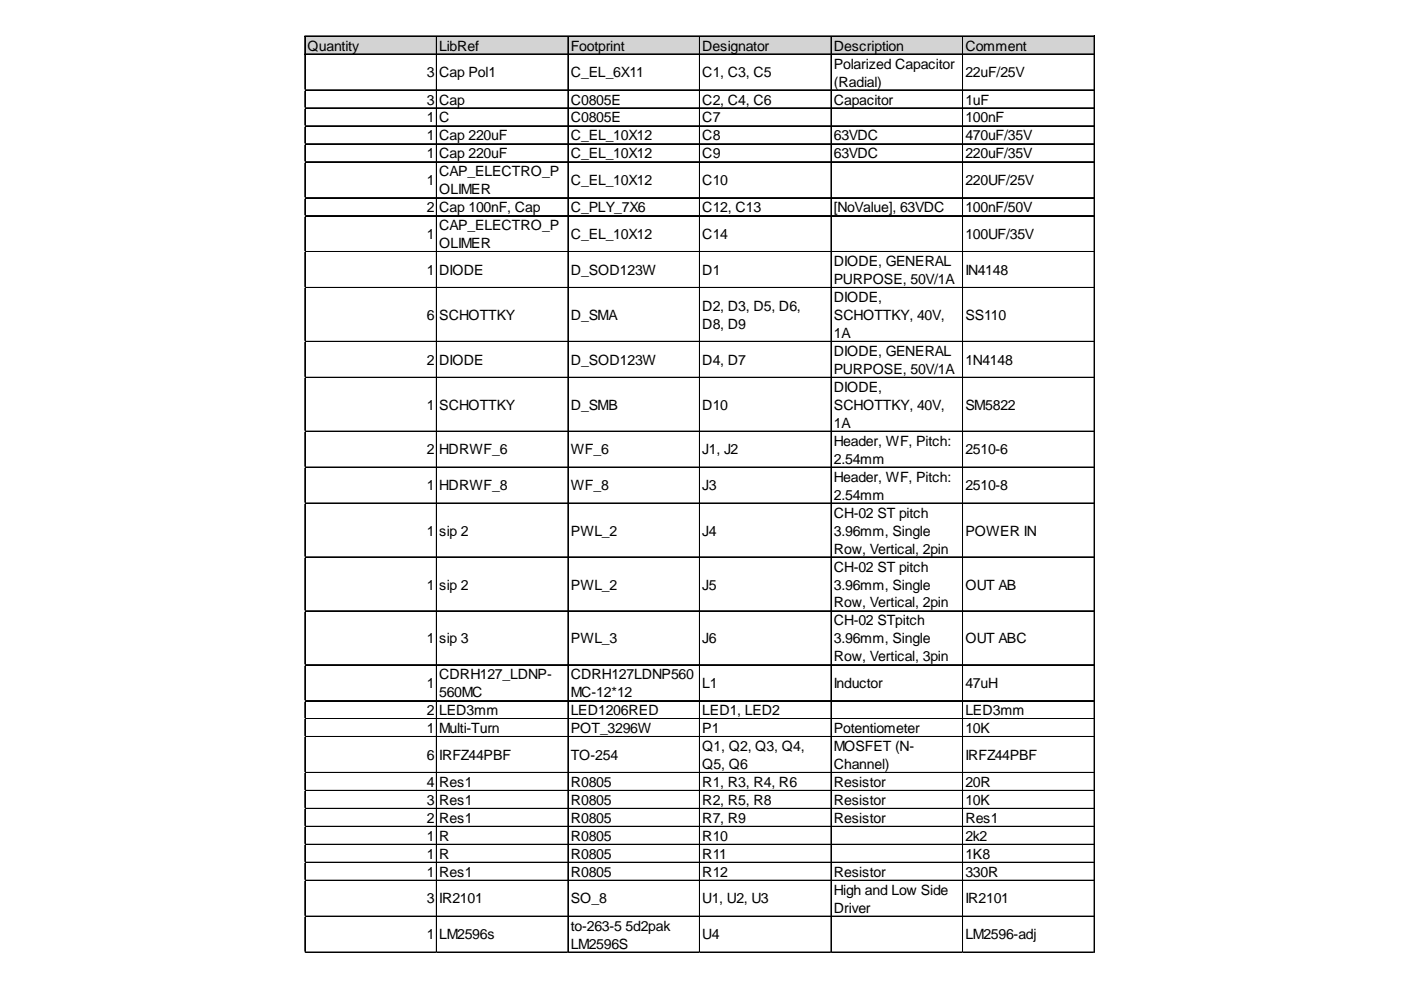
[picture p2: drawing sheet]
<svg xmlns="http://www.w3.org/2000/svg" width="297mm" height="210mm" viewBox="0 0 297 210" stroke-linecap="round" stroke-linejoin="round" font-family="sans-serif">
<defs><g id="words">
<g font-size="3">
<text x="65.2" y="10.7">Quantity</text>
<text x="93.1" y="10.7">LibRef</text>
<text x="121" y="10.7">Footprint</text>
<text x="148.9" y="10.7">Designator</text>
<text x="176.8" y="10.7">Description</text>
<text x="204.7" y="10.7">Comment</text>
<text x="90.5" y="16.4">3</text>
<text x="93.1" y="16.4">Cap Pol1</text>
<text x="121" y="16.4">C_EL_6X11</text>
<text x="148.9" y="16.4">C1, C3, C5</text>
<text x="176.8" y="14.5">Polarized Capacitor</text>
<text x="204.7" y="16.4">22uF/25V</text>
<text x="90.5" y="22.2">3</text>
<text x="93.1" y="22.2">Cap</text>
<text x="121" y="22.2">C0805E</text>
<text x="148.9" y="22.2">C2, C4, C6</text>
<text x="176.8" y="18.4">(Radial)</text>
<text x="176.8" y="22.2">Capacitor</text>
<text x="204.7" y="22.2">1uF</text>
<text x="90.5" y="26">1</text>
<text x="90.5" y="29.8">1</text>
<text x="93.1" y="26">C</text>
<text x="93.1" y="29.8">Cap 220uF</text>
<text x="121" y="26">C0805E</text>
<text x="121" y="29.8">C_EL_10X12</text>
<text x="148.9" y="26">C7</text>
<text x="148.9" y="29.8">C8</text>
<text x="176.8" y="29.8">63VDC</text>
<text x="204.7" y="26">100nF</text>
<text x="204.7" y="29.8">470uF/35V</text>
<text x="90.5" y="33.6">1</text>
<text x="93.1" y="33.6">Cap 220uF</text>
<text x="121" y="33.6">C_EL_10X12</text>
<text x="148.9" y="33.6">C9</text>
<text x="176.8" y="33.6">63VDC</text>
<text x="204.7" y="33.6">220uF/35V</text>
<text x="90.5" y="39.2">1</text>
<text x="93.1" y="37.4">CAP_ELECTRO_P</text>
<text x="93.1" y="41.2">OLIMER</text>
<text x="121" y="39.2">C_EL_10X12</text>
<text x="148.9" y="39.2">C10</text>
<text x="204.7" y="39.2">220UF/25V</text>
<text x="90.5" y="45">2</text>
<text x="93.1" y="45">Cap 100nF, Cap</text>
<text x="121" y="45">C_PLY_7X6</text>
<text x="148.9" y="45">C12, C13</text>
<text x="176.8" y="45">[NoValue], 63VDC</text>
<text x="204.7" y="45">100nF/50V</text>
<text x="90.5" y="50.6">1</text>
<text x="93.1" y="48.8">CAP_ELECTRO_P</text>
<text x="93.1" y="52.6">OLIMER</text>
<text x="121" y="50.6">C_EL_10X12</text>
<text x="148.9" y="50.6">C14</text>
<text x="204.7" y="50.6">100UF/35V</text>
<text x="90.5" y="58.2">1</text>
<text x="93.1" y="58.2">DIODE</text>
<text x="121" y="58.2">D_SOD123W</text>
<text x="148.9" y="58.2">D1</text>
<text x="176.8" y="56.4">DIODE, GENERAL</text>
<text x="204.7" y="58.2">IN4148</text>
<text x="148.9" y="65.9">D2, D3, D5, D6,</text>
<text x="176.8" y="60.2">PURPOSE, 50V/1A</text>
<text x="176.8" y="64.1">DIODE,</text>
<text x="90.5" y="67.9">6</text>
<text x="93.1" y="67.9">SCHOTTKY</text>
<text x="121" y="67.9">D_SMA</text>
<text x="148.9" y="69.7">D8, D9</text>
<text x="176.8" y="67.9">SCHOTTKY, 40V,</text>
<text x="176.8" y="71.7">1A</text>
<text x="204.7" y="67.9">SS110</text>
<text x="90.5" y="77.3">2</text>
<text x="93.1" y="77.3">DIODE</text>
<text x="121" y="77.3">D_SOD123W</text>
<text x="148.9" y="77.3">D4, D7</text>
<text x="176.8" y="75.5">DIODE, GENERAL</text>
<text x="204.7" y="77.3">1N4148</text>
<text x="176.8" y="79.3">PURPOSE, 50V/1A</text>
<text x="176.8" y="83.1">DIODE,</text>
<text x="90.5" y="86.9">1</text>
<text x="93.1" y="86.9">SCHOTTKY</text>
<text x="121" y="86.9">D_SMB</text>
<text x="148.9" y="86.9">D10</text>
<text x="176.8" y="86.9">SCHOTTKY, 40V,</text>
<text x="204.7" y="86.9">SM5822</text>
<text x="176.8" y="90.7">1A</text>
<text x="176.8" y="94.5">Header, WF, Pitch:</text>
<text x="90.5" y="96.3">2</text>
<text x="93.1" y="96.3">HDRWF_6</text>
<text x="121" y="96.3">WF_6</text>
<text x="148.9" y="96.3">J1, J2</text>
<text x="176.8" y="98.3">2.54mm</text>
<text x="204.7" y="96.3">2510-6</text>
<text x="90.5" y="103.9">1</text>
<text x="93.1" y="103.9">HDRWF_8</text>
<text x="121" y="103.9">WF_8</text>
<text x="148.9" y="103.9">J3</text>
<text x="176.8" y="102.1">Header, WF, Pitch:</text>
<text x="176.8" y="106">2.54mm</text>
<text x="204.7" y="103.9">2510-8</text>
<text x="90.5" y="113.6">1</text>
<text x="93.1" y="113.6">sip 2</text>
<text x="121" y="113.6">PWL_2</text>
<text x="148.9" y="113.6">J4</text>
<text x="176.8" y="109.8">CH-02 ST pitch</text>
<text x="176.8" y="113.6">3.96mm, Single</text>
<text x="204.7" y="113.6">POWER IN</text>
<text x="176.8" y="117.4">Row, Vertical, 2pin</text>
<text x="90.5" y="125">1</text>
<text x="93.1" y="125">sip 2</text>
<text x="121" y="125">PWL_2</text>
<text x="148.9" y="125">J5</text>
<text x="176.8" y="121.2">CH-02 ST pitch</text>
<text x="176.8" y="125">3.96mm, Single</text>
<text x="204.7" y="125">OUT AB</text>
<text x="176.8" y="128.8">Row, Vertical, 2pin</text>
<text x="90.5" y="136.4">1</text>
<text x="93.1" y="136.4">sip 3</text>
<text x="121" y="136.4">PWL_3</text>
<text x="148.9" y="136.4">J6</text>
<text x="176.8" y="132.6">CH-02 STpitch</text>
<text x="176.8" y="136.4">3.96mm, Single</text>
<text x="204.7" y="136.4">OUT ABC</text>
<text x="176.8" y="140.2">Row, Vertical, 3pin</text>
<text x="90.5" y="145.8">1</text>
<text x="93.1" y="144">CDRH127_LDNP-</text>
<text x="93.1" y="147.8">560MC</text>
<text x="121" y="144">CDRH127LDNP560</text>
<text x="121" y="147.8">MC-12*12</text>
<text x="148.9" y="145.8">L1</text>
<text x="176.8" y="145.8">Inductor</text>
<text x="204.7" y="145.8">47uH</text>
<text x="90.5" y="151.7">2</text>
<text x="90.5" y="155.5">1</text>
<text x="93.1" y="151.7">LED3mm</text>
<text x="93.1" y="155.5">Multi-Turn</text>
<text x="121" y="151.7">LED1206RED</text>
<text x="121" y="155.5">POT_3296W</text>
<text x="148.9" y="151.7">LED1, LED2</text>
<text x="148.9" y="155.5">P1</text>
<text x="176.8" y="155.5">Potentiometer</text>
<text x="204.7" y="151.7">LED3mm</text>
<text x="204.7" y="155.5">10K</text>
<text x="90.5" y="161.1">6</text>
<text x="93.1" y="161.1">IRFZ44PBF</text>
<text x="121" y="161.1">TO-254</text>
<text x="148.9" y="159.3">Q1, Q2, Q3, Q4,</text>
<text x="176.8" y="159.3">MOSFET (N-</text>
<text x="204.7" y="161.1">IRFZ44PBF</text>
<text x="90.5" y="166.9">4</text>
<text x="93.1" y="166.9">Res1</text>
<text x="121" y="166.9">R0805</text>
<text x="148.9" y="163.1">Q5, Q6</text>
<text x="148.9" y="166.9">R1, R3, R4, R6</text>
<text x="176.8" y="163.1">Channel)</text>
<text x="176.8" y="166.9">Resistor</text>
<text x="204.7" y="166.9">20R</text>
<text x="90.5" y="170.7">3</text>
<text x="93.1" y="170.7">Res1</text>
<text x="121" y="170.7">R0805</text>
<text x="148.9" y="170.7">R2, R5, R8</text>
<text x="176.8" y="170.7">Resistor</text>
<text x="204.7" y="170.7">10K</text>
<text x="90.5" y="174.5">2</text>
<text x="90.5" y="178.3">1</text>
<text x="93.1" y="174.5">Res1</text>
<text x="93.1" y="178.3">R</text>
<text x="121" y="174.5">R0805</text>
<text x="121" y="178.3">R0805</text>
<text x="148.9" y="174.5">R7, R9</text>
<text x="148.9" y="178.3">R10</text>
<text x="176.8" y="174.5">Resistor</text>
<text x="204.7" y="174.5">Res1</text>
<text x="204.7" y="178.3">2k2</text>
<text x="90.5" y="182.1">1</text>
<text x="90.5" y="185.9">1</text>
<text x="93.1" y="182.1">R</text>
<text x="93.1" y="185.9">Res1</text>
<text x="121" y="182.1">R0805</text>
<text x="121" y="185.9">R0805</text>
<text x="148.9" y="182.1">R11</text>
<text x="148.9" y="185.9">R12</text>
<text x="176.8" y="185.9">Resistor</text>
<text x="204.7" y="182.1">1K8</text>
<text x="204.7" y="185.9">330R</text>
<text x="90.5" y="191.5">3</text>
<text x="93.1" y="191.5">IR2101</text>
<text x="121" y="191.5">SO_8</text>
<text x="148.9" y="191.5">U1, U2, U3</text>
<text x="176.8" y="189.7">High and Low Side</text>
<text x="204.7" y="191.5">IR2101</text>
<text x="121" y="197.4">to-263-5</text>
<text x="132.6" y="197.4">5d2pak</text>
<text x="176.8" y="193.5">Driver</text>
<text x="90.5" y="199.2">1</text>
<text x="93.1" y="199.2">LM2596s</text>
<text x="121" y="201.2">LM2596S</text>
<text x="148.9" y="199.2">U4</text>
<text x="204.7" y="199.2">LM2596-adj</text>
</g>
</g></defs>
<path d="M64.6 7.8h167.4v3.8h-167.4z" fill="#d3d3d3"/>
<g fill="none" stroke="#000" stroke-width=".21">
<path d="M64.6 7.6h167.4v194.4M64.6 7.7h167.4M64.6 11.4h167.4M64.6 11.5h167.4M64.6 19h167.4M64.6 19.1h167.4M64.6 7.8v194.2M64.7 7.8v194.2M92.5 7.8v194.2M92.6 7.8v194.2M120.4 7.8v194.2M120.5 7.8v194.2"/>
<path d="M148.3 7.8v194.2M148.4 7.8v194.2M176.2 7.8v194.2M176.3 7.8v194.2M204.1 7.8v194.2M204.2 7.8v194.2M232 7.6v194.4M64.6 22.9h167.4M64.6 23h167.4M64.6 26.7h167.4M64.6 26.8h167.4M64.6 30.5h167.4"/>
<path d="M64.6 30.6h167.4M64.6 34.3h167.4M64.6 34.4h167.4M64.6 41.9h167.4M64.6 42h167.4M64.6 45.7h167.4M64.6 45.8h167.4M64.6 53.3h167.4M64.6 53.4h167.4M64.6 60.9h167.4M64.6 61h167.4M64.6 72.4h167.4"/>
<path d="M64.6 72.5h167.4M64.6 80h167.4M64.6 80.1h167.4M64.6 91.4h167.4M64.6 91.5h167.4M64.6 99h167.4M64.6 99.1h167.4M64.6 106.6h167.4M64.6 106.7h167.4M64.6 118.1h167.4M64.6 118.2h167.4M64.6 129.5h167.4"/>
<path d="M64.6 129.6h167.4M64.6 140.9h167.4M64.6 141h167.4M64.6 148.5h167.4M64.6 148.6h167.4M64.6 152.3h167.4M64.6 152.4h167.4M64.6 156.1h167.4M64.6 156.2h167.4M64.6 163.8h167.4M64.6 163.9h167.4M64.6 167.6h167.4"/>
<path d="M64.6 167.7h167.4M64.6 171.4h167.4M64.6 171.5h167.4M64.6 175.2h167.4M64.6 175.3h167.4M64.6 179h167.4M64.6 179.1h167.4M64.6 182.8h167.4M64.6 182.9h167.4M64.6 186.6h167.4M64.6 186.7h167.4M64.6 194.2h167.4"/>
<path d="M64.6 194.3h167.4M64.6 201.8h167.4M64.6 201.9h167.4"/>
</g>
<path d="M232 202v.1" fill="none" stroke="#d4d4d4" stroke-width=".21"/>
<path d="M232 202l.1 .1z" fill="#d4d4d4"/>
<path d="M204.1 202v.1" fill="none" stroke="#d4d4d4" stroke-width=".21"/>
<path d="M204.1 202l.2 .1z" fill="#d4d4d4"/>
<path d="M176.2 202v.1" fill="none" stroke="#d4d4d4" stroke-width=".21"/>
<path d="M176.2 202l.2 .1z" fill="#d4d4d4"/>
<path d="M148.3 202v.1" fill="none" stroke="#d4d4d4" stroke-width=".21"/>
<path d="M148.3 202l.2 .1z" fill="#d4d4d4"/>
<path d="M120.4 202v.1" fill="none" stroke="#d4d4d4" stroke-width=".21"/>
<path d="M120.4 202l.2 .1z" fill="#d4d4d4"/>
<path d="M92.5 202v.1" fill="none" stroke="#d4d4d4" stroke-width=".21"/>
<path d="M92.5 202l.2 .1z" fill="#d4d4d4"/>
<path d="M64.6 202v.1" fill="none" stroke="#d4d4d4" stroke-width=".21"/>
<path d="M64.6 202l.2 .1z" fill="#d4d4d4"/>
<path d="M64.6 19h.1" fill="none" stroke="#d4d4d4" stroke-width=".21"/>
<path d="M64.6 19v.2z" fill="#d4d4d4"/>
<path d="M64.6 22.9h.1" fill="none" stroke="#d4d4d4" stroke-width=".21"/>
<path d="M64.6 22.9v.2z" fill="#d4d4d4"/>
<path d="M64.6 26.7h.1" fill="none" stroke="#d4d4d4" stroke-width=".21"/>
<path d="M64.6 26.7v.2z" fill="#d4d4d4"/>
<path d="M64.6 30.5h.1" fill="none" stroke="#d4d4d4" stroke-width=".21"/>
<path d="M64.6 30.5v.2z" fill="#d4d4d4"/>
<path d="M64.6 34.3h.1" fill="none" stroke="#d4d4d4" stroke-width=".21"/>
<path d="M64.6 34.3v.2z" fill="#d4d4d4"/>
<path d="M64.6 41.9h.1" fill="none" stroke="#d4d4d4" stroke-width=".21"/>
<path d="M64.6 41.9v.2z" fill="#d4d4d4"/>
<path d="M64.6 45.7h.1" fill="none" stroke="#d4d4d4" stroke-width=".21"/>
<path d="M64.6 45.7v.2z" fill="#d4d4d4"/>
<path d="M64.6 53.3h.1" fill="none" stroke="#d4d4d4" stroke-width=".21"/>
<path d="M64.6 53.3v.2z" fill="#d4d4d4"/>
<path d="M64.6 60.9h.1" fill="none" stroke="#d4d4d4" stroke-width=".21"/>
<path d="M64.6 60.9v.2z" fill="#d4d4d4"/>
<path d="M64.6 72.4h.1" fill="none" stroke="#d4d4d4" stroke-width=".21"/>
<path d="M64.6 72.4v.2z" fill="#d4d4d4"/>
<path d="M64.6 80h.1" fill="none" stroke="#d4d4d4" stroke-width=".21"/>
<path d="M64.6 80v.2z" fill="#d4d4d4"/>
<path d="M64.6 91.4h.1" fill="none" stroke="#d4d4d4" stroke-width=".21"/>
<path d="M64.6 91.4v.2z" fill="#d4d4d4"/>
<path d="M64.6 99h.1" fill="none" stroke="#d4d4d4" stroke-width=".21"/>
<path d="M64.6 99v.2z" fill="#d4d4d4"/>
<path d="M64.6 106.6h.1" fill="none" stroke="#d4d4d4" stroke-width=".21"/>
<path d="M64.6 106.6v.2z" fill="#d4d4d4"/>
<path d="M64.6 118.1h.1" fill="none" stroke="#d4d4d4" stroke-width=".21"/>
<path d="M64.6 118.1v.2z" fill="#d4d4d4"/>
<path d="M64.6 129.5h.1" fill="none" stroke="#d4d4d4" stroke-width=".21"/>
<path d="M64.6 129.5v.2z" fill="#d4d4d4"/>
<path d="M64.6 140.9h.1" fill="none" stroke="#d4d4d4" stroke-width=".21"/>
<path d="M64.6 140.9v.2z" fill="#d4d4d4"/>
<path d="M64.6 148.5h.1" fill="none" stroke="#d4d4d4" stroke-width=".21"/>
<path d="M64.6 148.5v.2z" fill="#d4d4d4"/>
<path d="M64.6 152.3h.1" fill="none" stroke="#d4d4d4" stroke-width=".21"/>
<path d="M64.6 152.3v.2z" fill="#d4d4d4"/>
<path d="M64.6 156.1h.1" fill="none" stroke="#d4d4d4" stroke-width=".21"/>
<path d="M64.6 156.1v.2z" fill="#d4d4d4"/>
<path d="M64.6 163.8h.1" fill="none" stroke="#d4d4d4" stroke-width=".21"/>
<path d="M64.6 163.8v.2z" fill="#d4d4d4"/>
<path d="M64.6 167.6h.1" fill="none" stroke="#d4d4d4" stroke-width=".21"/>
<path d="M64.6 167.6v.2z" fill="#d4d4d4"/>
<path d="M64.6 171.4h.1" fill="none" stroke="#d4d4d4" stroke-width=".21"/>
<path d="M64.6 171.4v.2z" fill="#d4d4d4"/>
<path d="M64.6 175.2h.1" fill="none" stroke="#d4d4d4" stroke-width=".21"/>
<path d="M64.6 175.2v.2z" fill="#d4d4d4"/>
<path d="M64.6 179h.1" fill="none" stroke="#d4d4d4" stroke-width=".21"/>
<path d="M64.6 179v.2z" fill="#d4d4d4"/>
<path d="M64.6 182.8h.1" fill="none" stroke="#d4d4d4" stroke-width=".21"/>
<path d="M64.6 182.8v.2z" fill="#d4d4d4"/>
<path d="M64.6 186.6h.1" fill="none" stroke="#d4d4d4" stroke-width=".21"/>
<path d="M64.6 186.6v.2z" fill="#d4d4d4"/>
<path d="M64.6 194.2h.1" fill="none" stroke="#d4d4d4" stroke-width=".21"/>
<path d="M64.6 194.2v.2z" fill="#d4d4d4"/>
<path d="M64.6 201.8h.1" fill="none" stroke="#d4d4d4" stroke-width=".21"/>
<path d="M64.6 201.8v.2z" fill="#d4d4d4"/>
<use href="#words"/>
</svg>
